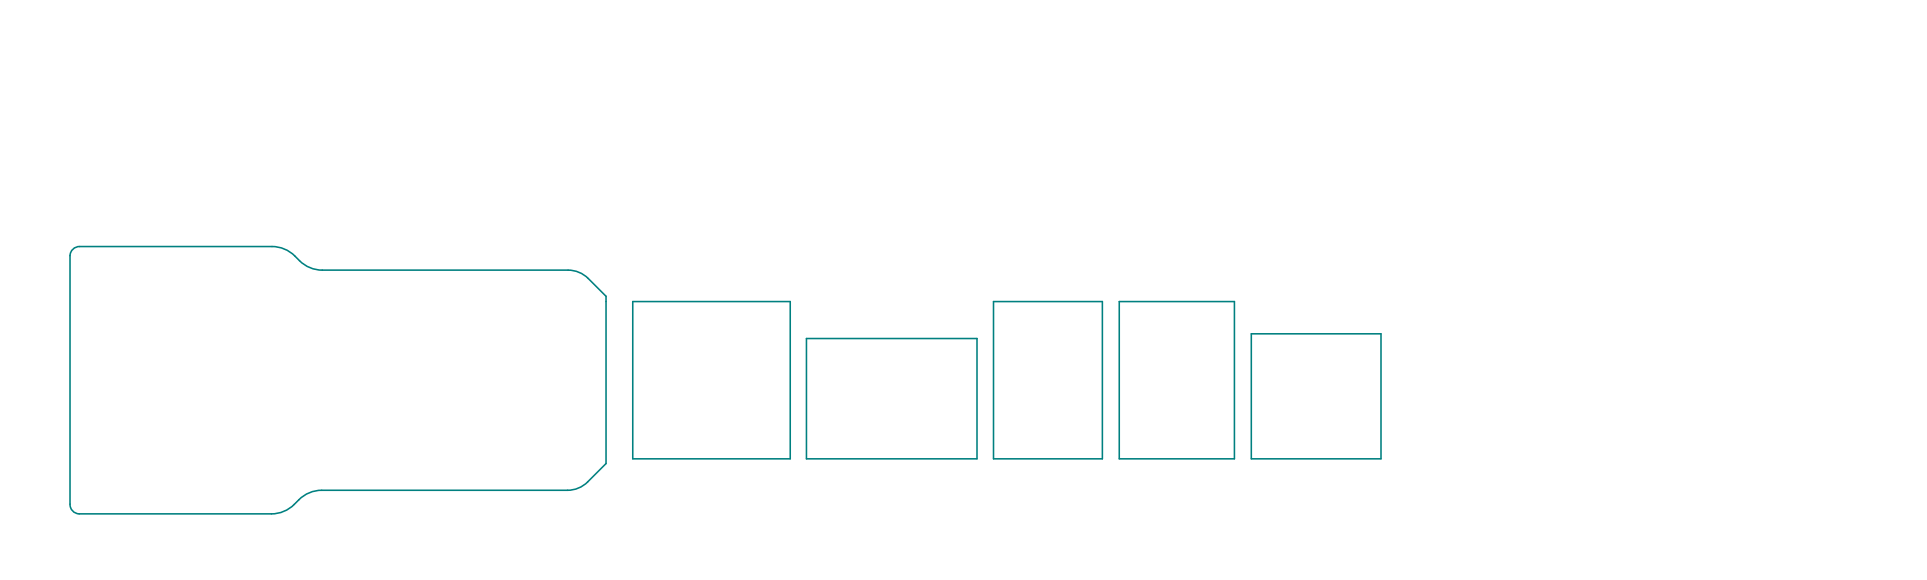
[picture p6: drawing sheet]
<svg xmlns="http://www.w3.org/2000/svg" width="204mm" height="61mm" viewBox="0 0 204 61" stroke-linecap="round" stroke-linejoin="round" font-family="sans-serif">
<g fill="none" stroke="#008080" stroke-width=".17">
<path d="M31.2 27.1h.1M31.2 27.1a3.4 3.4 0 0 0-2.4-1h-20.4a1 1 0 0 0-1 1v26.3M31.2 27.1l.5 .5M31.7 27.6a3.4 3.4 0 0 0 2.4 1h26a3 3 0 0 1 2.1 .9l1.9 1.9v17.7l-1.9 1.9a3 3 0 0 1-2.1 .9h-26.1a3.4 3.4 0 0 0-2.4 1M31.7 27.6h.1M67 31.9h16.6v16.7h-16.6zM85.3 35.8h18.1v12.8h-18.1zM105.1 31.9h11.5v16.7h-11.5zM118.4 31.9h12.2v16.7h-12.2zM132.4 35.3h13.7v13.3h-13.7zM193 31.9h.1M7.4 53.4a1 1 0 0 0 1 1h20.3a3.4 3.4 0 0 0 2.4-1"/>
<path d="M31.1 53.4h.1M31.6 52.9h.1M31.6 52.9l-.5 .5"/>
</g>
</svg>
